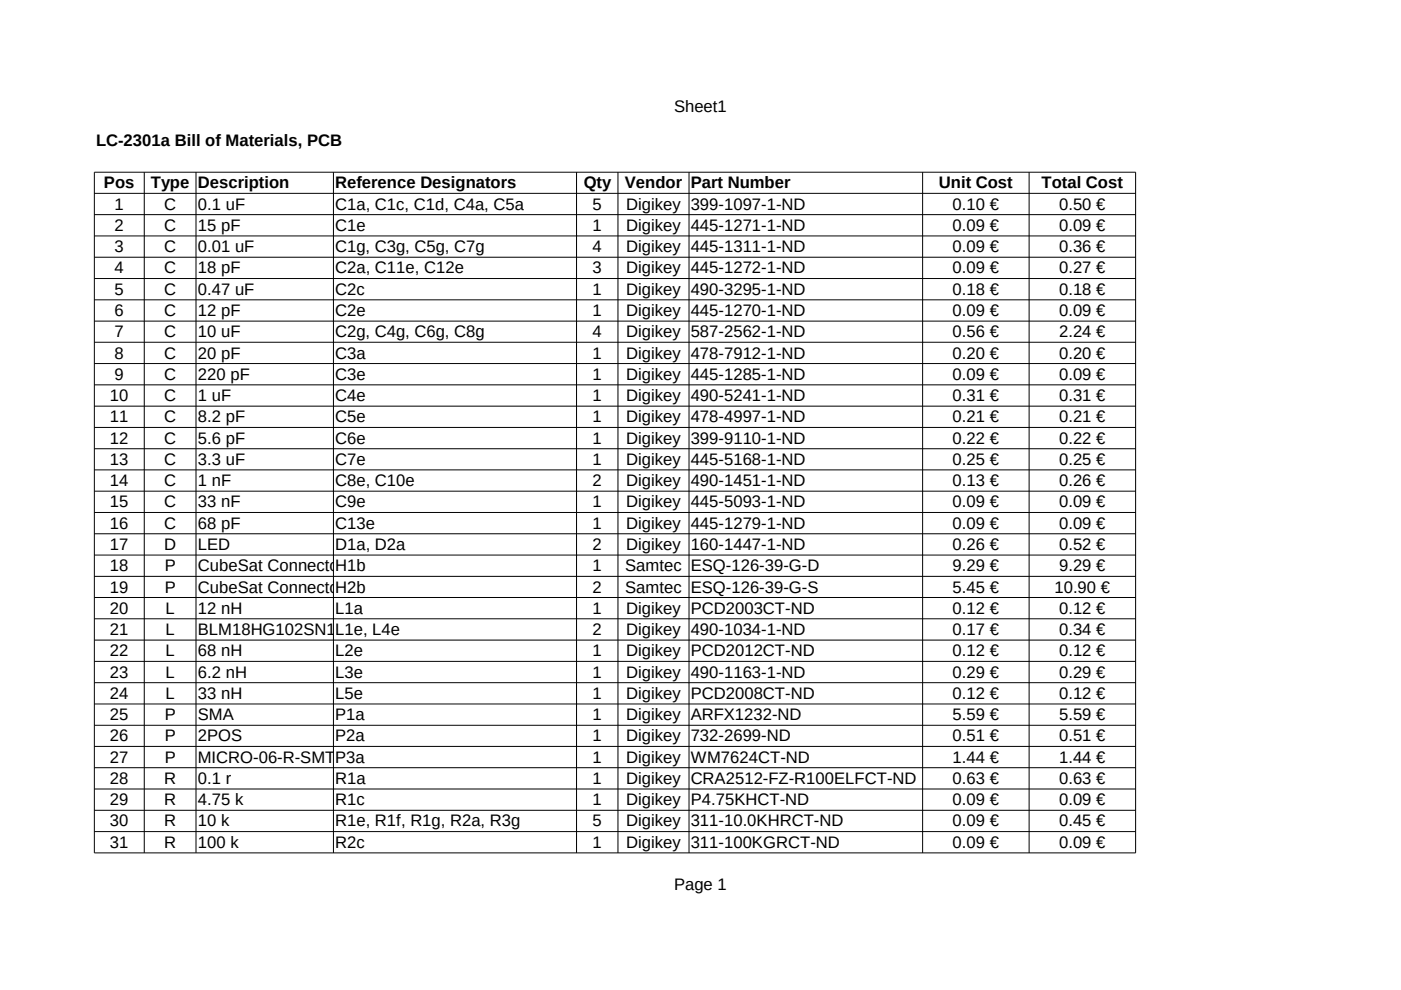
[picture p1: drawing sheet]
<svg xmlns="http://www.w3.org/2000/svg" width="297mm" height="210mm" viewBox="0 0 297 210" stroke-linecap="round" stroke-linejoin="round" font-family="sans-serif">
<defs><g id="words">
<g font-size="3.5">
<text x="142.9" y="23.7">Sheet1</text>
<text x="20.4" y="30.9">LC-2301a Bill of Materials, PCB</text>
<text x="22" y="39.9">Pos</text>
<text x="32" y="39.9">Type</text>
<text x="41.9" y="39.9">Description</text>
<text x="71" y="39.9">Reference Designators</text>
<text x="123.8" y="39.9">Qty</text>
<text x="132.5" y="39.9">Vendor</text>
<text x="146.4" y="39.9">Part Number</text>
<text x="199.1" y="39.9">Unit Cost</text>
<text x="220.8" y="39.9">Total Cost</text>
<text x="24.3" y="44.5">1</text>
<text x="34.8" y="44.5">C</text>
<text x="41.9" y="44.5">0.1 uF</text>
<text x="71" y="44.5">C1a, C1c, C1d, C4a, C5a</text>
<text x="125.6" y="44.5">5</text>
<text x="132.8" y="44.5">Digikey</text>
<text x="146.4" y="44.5">399-1097-1-ND</text>
<text x="202" y="44.5">0.10 €</text>
<text x="224.5" y="44.5">0.50 €</text>
<text x="24.3" y="49">2</text>
<text x="24.3" y="53.4">3</text>
<text x="34.8" y="49">C</text>
<text x="34.8" y="53.4">C</text>
<text x="41.9" y="49">15 pF</text>
<text x="41.9" y="53.4">0.01 uF</text>
<text x="71" y="49">C1e</text>
<text x="71" y="53.4">C1g, C3g, C5g, C7g</text>
<text x="125.6" y="49">1</text>
<text x="125.6" y="53.4">4</text>
<text x="132.8" y="49">Digikey</text>
<text x="132.8" y="53.4">Digikey</text>
<text x="146.4" y="49">445-1271-1-ND</text>
<text x="146.4" y="53.4">445-1311-1-ND</text>
<text x="202" y="49">0.09 €</text>
<text x="202" y="53.4">0.09 €</text>
<text x="224.5" y="49">0.09 €</text>
<text x="224.5" y="53.4">0.36 €</text>
<text x="24.3" y="58">4</text>
<text x="34.8" y="58">C</text>
<text x="41.9" y="58">18 pF</text>
<text x="71" y="58">C2a, C11e, C12e</text>
<text x="125.6" y="58">3</text>
<text x="132.8" y="58">Digikey</text>
<text x="146.4" y="58">445-1272-1-ND</text>
<text x="202" y="58">0.09 €</text>
<text x="224.5" y="58">0.27 €</text>
<text x="24.3" y="62.5">5</text>
<text x="34.8" y="62.5">C</text>
<text x="41.9" y="62.5">0.47 uF</text>
<text x="71" y="62.5">C2c</text>
<text x="125.6" y="62.5">1</text>
<text x="132.8" y="62.5">Digikey</text>
<text x="146.4" y="62.5">490-3295-1-ND</text>
<text x="202" y="62.5">0.18 €</text>
<text x="224.5" y="62.5">0.18 €</text>
<text x="24.3" y="67">6</text>
<text x="24.3" y="71.5">7</text>
<text x="34.8" y="67">C</text>
<text x="34.8" y="71.5">C</text>
<text x="41.9" y="67">12 pF</text>
<text x="41.9" y="71.5">10 uF</text>
<text x="71" y="67">C2e</text>
<text x="71" y="71.5">C2g, C4g, C6g, C8g</text>
<text x="125.6" y="67">1</text>
<text x="125.6" y="71.5">4</text>
<text x="132.8" y="67">Digikey</text>
<text x="132.8" y="71.5">Digikey</text>
<text x="146.4" y="67">445-1270-1-ND</text>
<text x="146.4" y="71.5">587-2562-1-ND</text>
<text x="202" y="67">0.09 €</text>
<text x="202" y="71.5">0.56 €</text>
<text x="224.5" y="67">0.09 €</text>
<text x="224.5" y="71.5">2.24 €</text>
<text x="24.3" y="76">8</text>
<text x="34.8" y="76">C</text>
<text x="41.9" y="76">20 pF</text>
<text x="71" y="76">C3a</text>
<text x="125.6" y="76">1</text>
<text x="132.8" y="76">Digikey</text>
<text x="146.4" y="76">478-7912-1-ND</text>
<text x="202" y="76">0.20 €</text>
<text x="224.5" y="76">0.20 €</text>
<text x="24.3" y="80.5">9</text>
<text x="34.8" y="80.5">C</text>
<text x="41.9" y="80.5">220 pF</text>
<text x="71" y="80.5">C3e</text>
<text x="125.6" y="80.5">1</text>
<text x="132.8" y="80.5">Digikey</text>
<text x="146.4" y="80.5">445-1285-1-ND</text>
<text x="202" y="80.5">0.09 €</text>
<text x="224.5" y="80.5">0.09 €</text>
<text x="23.3" y="85">10</text>
<text x="23.3" y="89.5">11</text>
<text x="34.8" y="85">C</text>
<text x="34.8" y="89.5">C</text>
<text x="41.9" y="85">1 uF</text>
<text x="41.9" y="89.5">8.2 pF</text>
<text x="71" y="85">C4e</text>
<text x="71" y="89.5">C5e</text>
<text x="125.6" y="85">1</text>
<text x="125.6" y="89.5">1</text>
<text x="132.8" y="85">Digikey</text>
<text x="132.8" y="89.5">Digikey</text>
<text x="146.4" y="85">490-5241-1-ND</text>
<text x="146.4" y="89.5">478-4997-1-ND</text>
<text x="202" y="85">0.31 €</text>
<text x="202" y="89.5">0.21 €</text>
<text x="224.5" y="85">0.31 €</text>
<text x="224.5" y="89.5">0.21 €</text>
<text x="23.3" y="94.1">12</text>
<text x="34.8" y="94.1">C</text>
<text x="41.9" y="94.1">5.6 pF</text>
<text x="71" y="94.1">C6e</text>
<text x="125.6" y="94.1">1</text>
<text x="132.8" y="94.1">Digikey</text>
<text x="146.4" y="94.1">399-9110-1-ND</text>
<text x="202" y="94.1">0.22 €</text>
<text x="224.5" y="94.1">0.22 €</text>
<text x="23.3" y="98.6">13</text>
<text x="34.8" y="98.6">C</text>
<text x="41.9" y="98.6">3.3 uF</text>
<text x="71" y="98.6">C7e</text>
<text x="125.6" y="98.6">1</text>
<text x="132.8" y="98.6">Digikey</text>
<text x="146.4" y="98.6">445-5168-1-ND</text>
<text x="202" y="98.6">0.25 €</text>
<text x="224.5" y="98.6">0.25 €</text>
<text x="23.3" y="103.1">14</text>
<text x="23.3" y="107.6">15</text>
<text x="34.8" y="103.1">C</text>
<text x="34.8" y="107.6">C</text>
<text x="41.9" y="103.1">1 nF</text>
<text x="41.9" y="107.6">33 nF</text>
<text x="71" y="103.1">C8e, C10e</text>
<text x="71" y="107.6">C9e</text>
<text x="125.6" y="103.1">2</text>
<text x="125.6" y="107.6">1</text>
<text x="132.8" y="103.1">Digikey</text>
<text x="132.8" y="107.6">Digikey</text>
<text x="146.4" y="103.1">490-1451-1-ND</text>
<text x="146.4" y="107.6">445-5093-1-ND</text>
<text x="202" y="103.1">0.13 €</text>
<text x="202" y="107.6">0.09 €</text>
<text x="224.5" y="103.1">0.26 €</text>
<text x="224.5" y="107.6">0.09 €</text>
<text x="23.3" y="112.1">16</text>
<text x="34.8" y="112.1">C</text>
<text x="41.9" y="112.1">68 pF</text>
<text x="71" y="112.1">C13e</text>
<text x="125.6" y="112.1">1</text>
<text x="132.8" y="112.1">Digikey</text>
<text x="146.4" y="112.1">445-1279-1-ND</text>
<text x="202" y="112.1">0.09 €</text>
<text x="224.5" y="112.1">0.09 €</text>
<text x="23.3" y="116.6">17</text>
<text x="34.8" y="116.6">D</text>
<text x="41.9" y="116.6">LED</text>
<text x="71" y="116.6">D1a, D2a</text>
<text x="125.6" y="116.6">2</text>
<text x="132.8" y="116.6">Digikey</text>
<text x="146.4" y="116.6">160-1447-1-ND</text>
<text x="202" y="116.6">0.26 €</text>
<text x="224.5" y="116.6">0.52 €</text>
<text x="23.3" y="121.1">18</text>
<text x="23.3" y="125.6">19</text>
<text x="34.9" y="121.1">P</text>
<text x="34.9" y="125.6">P</text>
<text x="41.9" y="121.1">CubeSat ConnectoH1b</text>
<text x="41.9" y="125.6">CubeSat ConnectoH2b</text>
<text x="125.6" y="121.1">1</text>
<text x="125.6" y="125.6">2</text>
<text x="132.5" y="121.1">Samtec</text>
<text x="132.5" y="125.6">Samtec</text>
<text x="146.4" y="121.1">ESQ-126-39-G-D</text>
<text x="146.4" y="125.6">ESQ-126-39-G-S</text>
<text x="202" y="121.1">9.29 €</text>
<text x="202" y="125.6">5.45 €</text>
<text x="223.6" y="125.6">10.90 €</text>
<text x="224.5" y="121.1">9.29 €</text>
<text x="23.3" y="130.1">20</text>
<text x="35.1" y="130.1">L</text>
<text x="41.9" y="130.1">12 nH</text>
<text x="71" y="130.1">L1a</text>
<text x="125.6" y="130.1">1</text>
<text x="132.8" y="130.1">Digikey</text>
<text x="146.4" y="130.1">PCD2003CT-ND</text>
<text x="202" y="130.1">0.12 €</text>
<text x="224.5" y="130.1">0.12 €</text>
<text x="23.3" y="134.7">21</text>
<text x="35.1" y="134.7">L</text>
<text x="41.9" y="134.7">BLM18HG102SN1</text>
<text x="71" y="134.7">L1e, L4e</text>
<text x="125.6" y="134.7">2</text>
<text x="132.8" y="134.7">Digikey</text>
<text x="146.4" y="134.7">490-1034-1-ND</text>
<text x="202" y="134.7">0.17 €</text>
<text x="224.5" y="134.7">0.34 €</text>
<text x="23.3" y="139.1">22</text>
<text x="23.3" y="143.7">23</text>
<text x="35.1" y="139.1">L</text>
<text x="35.1" y="143.7">L</text>
<text x="41.9" y="139.1">68 nH</text>
<text x="41.9" y="143.7">6.2 nH</text>
<text x="71" y="139.1">L2e</text>
<text x="71" y="143.7">L3e</text>
<text x="125.6" y="139.1">1</text>
<text x="125.6" y="143.7">1</text>
<text x="132.8" y="139.1">Digikey</text>
<text x="132.8" y="143.7">Digikey</text>
<text x="146.4" y="139.1">PCD2012CT-ND</text>
<text x="146.4" y="143.7">490-1163-1-ND</text>
<text x="202" y="139.1">0.12 €</text>
<text x="202" y="143.7">0.29 €</text>
<text x="224.5" y="139.1">0.12 €</text>
<text x="224.5" y="143.7">0.29 €</text>
<text x="23.3" y="148.2">24</text>
<text x="35.1" y="148.2">L</text>
<text x="41.9" y="148.2">33 nH</text>
<text x="71" y="148.2">L5e</text>
<text x="125.6" y="148.2">1</text>
<text x="132.8" y="148.2">Digikey</text>
<text x="146.4" y="148.2">PCD2008CT-ND</text>
<text x="202" y="148.2">0.12 €</text>
<text x="224.5" y="148.2">0.12 €</text>
<text x="23.3" y="152.7">25</text>
<text x="34.9" y="152.7">P</text>
<text x="41.9" y="152.7">SMA</text>
<text x="71" y="152.7">P1a</text>
<text x="125.6" y="152.7">1</text>
<text x="132.8" y="152.7">Digikey</text>
<text x="146.4" y="152.7">ARFX1232-ND</text>
<text x="202" y="152.7">5.59 €</text>
<text x="224.5" y="152.7">5.59 €</text>
<text x="23.3" y="157.2">26</text>
<text x="23.3" y="161.7">27</text>
<text x="34.9" y="157.2">P</text>
<text x="34.9" y="161.7">P</text>
<text x="41.9" y="157.2">2POS</text>
<text x="41.9" y="161.7">MICRO-06-R-SMT</text>
<text x="71" y="157.2">P2a</text>
<text x="71" y="161.7">P3a</text>
<text x="125.6" y="157.2">1</text>
<text x="125.6" y="161.7">1</text>
<text x="132.8" y="157.2">Digikey</text>
<text x="132.8" y="161.7">Digikey</text>
<text x="146.4" y="157.2">732-2699-ND</text>
<text x="146.4" y="161.7">WM7624CT-ND</text>
<text x="202" y="157.2">0.51 €</text>
<text x="202" y="161.7">1.44 €</text>
<text x="224.5" y="157.2">0.51 €</text>
<text x="224.5" y="161.7">1.44 €</text>
<text x="23.3" y="166.2">28</text>
<text x="34.8" y="166.2">R</text>
<text x="41.9" y="166.2">0.1 r</text>
<text x="71" y="166.2">R1a</text>
<text x="125.6" y="166.2">1</text>
<text x="132.8" y="166.2">Digikey</text>
<text x="146.4" y="166.2">CRA2512-FZ-R100ELFCT-ND</text>
<text x="202" y="166.2">0.63 €</text>
<text x="224.5" y="166.2">0.63 €</text>
<text x="23.3" y="170.7">29</text>
<text x="34.8" y="170.7">R</text>
<text x="41.9" y="170.7">4.75 k</text>
<text x="71" y="170.7">R1c</text>
<text x="125.6" y="170.7">1</text>
<text x="132.8" y="170.7">Digikey</text>
<text x="146.4" y="170.7">P4.75KHCT-ND</text>
<text x="202" y="170.7">0.09 €</text>
<text x="224.5" y="170.7">0.09 €</text>
<text x="23.3" y="175.2">30</text>
<text x="23.3" y="179.7">31</text>
<text x="34.8" y="175.2">R</text>
<text x="34.8" y="179.7">R</text>
<text x="41.9" y="175.2">10 k</text>
<text x="41.9" y="179.7">100 k</text>
<text x="71" y="175.2">R1e, R1f, R1g, R2a, R3g</text>
<text x="71" y="179.7">R2c</text>
<text x="125.6" y="175.2">5</text>
<text x="125.6" y="179.7">1</text>
<text x="132.8" y="175.2">Digikey</text>
<text x="132.8" y="179.7">Digikey</text>
<text x="146.4" y="175.2">311-10.0KHRCT-ND</text>
<text x="146.4" y="179.7">311-100KGRCT-ND</text>
<text x="202" y="175.2">0.09 €</text>
<text x="202" y="179.7">0.09 €</text>
<text x="224.5" y="175.2">0.45 €</text>
<text x="224.5" y="179.7">0.09 €</text>
<text x="142.9" y="188.7">Page 1</text>
</g>
</g></defs>
<g fill="none" stroke="#000" stroke-width=".21">
<path d="M20 36.5h220.8v144.3h-220.8zM30.6 36.5v144.3M41.6 36.5v144.3M70.7 36.5v144.3M122.2 36.5v144.3M131 36.5v144.3M146.1 36.5v144.3M195.6 36.5v144.3M218.2 36.5v144.3M20 41h220.8M20 45.5h220.8M20 50h220.8"/>
<path d="M20 54.5h220.8M20 59.1h220.8M20 63.6h220.8M20 68.1h220.8M20 72.6h220.8M20 77.1h220.8M20 81.6h220.8M20 86.1h220.8M20 90.6h220.8M20 95.1h220.8M20 99.6h220.8M20 104.1h220.8"/>
<path d="M20 108.7h220.8M20 113.2h220.8M20 117.7h220.8M20 122.2h220.8M20 126.7h220.8M20 131.2h220.8M20 135.7h220.8M20 140.2h220.8M20 144.7h220.8M20 149.3h220.8M20 153.8h220.8M20 158.3h220.8"/>
<path d="M20 162.8h220.8M20 167.3h220.8M20 171.8h220.8M20 176.3h220.8"/>
</g>
<use href="#words"/>
</svg>
